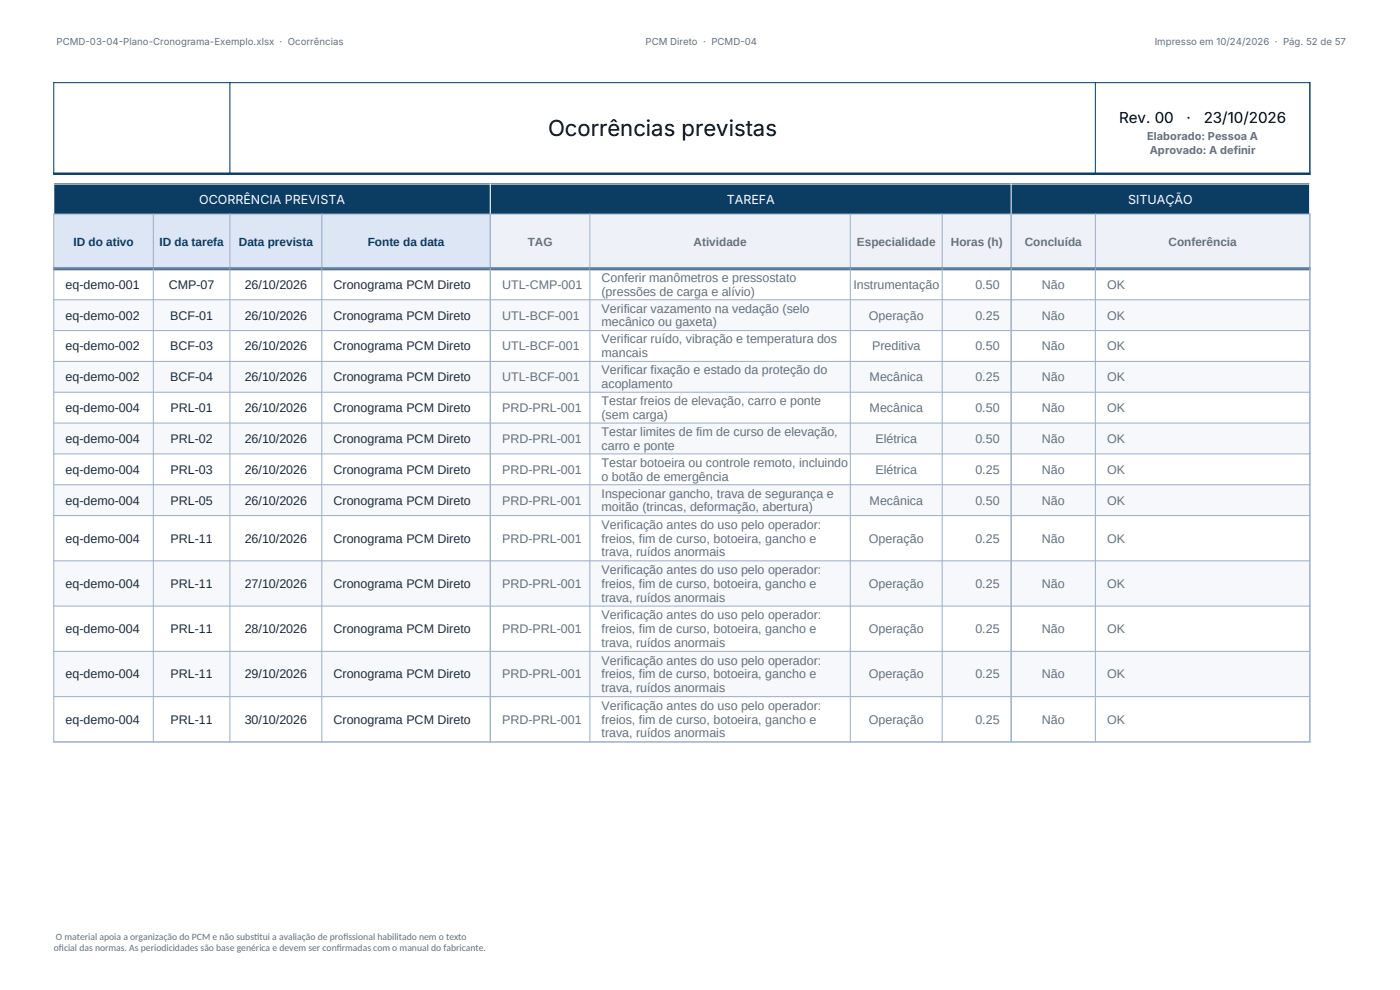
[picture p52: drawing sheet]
<svg xmlns="http://www.w3.org/2000/svg" width="297mm" height="210mm" viewBox="0 0 297 210" stroke-linecap="round" stroke-linejoin="round" font-family="sans-serif">
<defs><g id="words">
<text font-size="4.7" x="116.3" y="28.9">Ocorrências previstas</text>
<g font-size="3.2">
<text x="237.4" y="26.1">Rev. 00</text>
<text x="251.7" y="26.1">·</text>
<text x="255.4" y="26.1">23/10/2026</text>
</g>
<g font-size="2.6" fill="#fff">
<text x="42.3" y="43.2">OCORRÊNCIA PREVISTA</text>
<text x="154.2" y="43.2">TAREFA</text>
<text x="239.3" y="43.2">SITUAÇÃO</text>
</g>
<g font-size="2.6" fill="#64717d">
<text x="127.6" y="59.8">Conferir manômetros e pressostato</text>
<text x="106.5" y="61.2">UTL-CMP-001</text>
<text x="127.6" y="62.7">(pressões de carga e alívio)</text>
<text x="181" y="61.2">Instrumentação</text>
<text x="206.9" y="61.2">0.50</text>
<text x="221" y="61.2">Não</text>
<text x="234.9" y="61.2">OK</text>
<text x="106.5" y="67.8">UTL-BCF-001</text>
<text x="127.6" y="66.3">Verificar vazamento na vedação (selo</text>
<text x="127.6" y="69.2">mecânico ou gaxeta)</text>
<text x="184.3" y="67.8">Operação</text>
<text x="206.9" y="67.8">0.25</text>
<text x="221" y="67.8">Não</text>
<text x="234.9" y="67.8">OK</text>
<text x="106.5" y="74.3">UTL-BCF-001</text>
<text x="127.6" y="72.8">Verificar ruído, vibração e temperatura dos</text>
<text x="127.6" y="75.8">mancais</text>
<text x="185" y="74.3">Preditiva</text>
<text x="206.9" y="74.3">0.50</text>
<text x="221" y="74.3">Não</text>
<text x="234.9" y="74.3">OK</text>
<text x="106.5" y="80.9">UTL-BCF-001</text>
<text x="127.6" y="79.4">Verificar fixação e estado da proteção do</text>
<text x="127.6" y="82.3">acoplamento</text>
<text x="184.5" y="80.9">Mecânica</text>
<text x="206.9" y="80.9">0.25</text>
<text x="221" y="80.9">Não</text>
<text x="234.9" y="80.9">OK</text>
<text x="106.5" y="87.4">PRD-PRL-001</text>
<text x="127.6" y="85.9">Testar freios de elevação, carro e ponte</text>
<text x="127.6" y="88.9">(sem carga)</text>
<text x="184.5" y="87.4">Mecânica</text>
<text x="206.9" y="87.4">0.50</text>
<text x="221" y="87.4">Não</text>
<text x="234.9" y="87.4">OK</text>
<text x="106.5" y="93.9">PRD-PRL-001</text>
<text x="127.6" y="92.5">Testar limites de fim de curso de elevação,</text>
<text x="127.6" y="95.4">carro e ponte</text>
<text x="185.7" y="93.9">Elétrica</text>
<text x="206.9" y="93.9">0.50</text>
<text x="221" y="93.9">Não</text>
<text x="234.9" y="93.9">OK</text>
<text x="106.5" y="100.5">PRD-PRL-001</text>
<text x="127.6" y="99">Testar botoeira ou controle remoto, incluindo</text>
<text x="127.6" y="101.9">o botão de emergência</text>
<text x="185.7" y="100.5">Elétrica</text>
<text x="206.9" y="100.5">0.25</text>
<text x="221" y="100.5">Não</text>
<text x="234.9" y="100.5">OK</text>
<text x="106.5" y="107">PRD-PRL-001</text>
<text x="127.6" y="105.6">Inspecionar gancho, trava de segurança e</text>
<text x="184.5" y="107">Mecânica</text>
<text x="206.9" y="107">0.50</text>
<text x="221" y="107">Não</text>
<text x="234.9" y="107">OK</text>
<text x="127.6" y="108.5">moitão (trincas, deformação, abertura)</text>
<text x="127.6" y="112.2">Verificação antes do uso pelo operador:</text>
<text x="106.5" y="115.1">PRD-PRL-001</text>
<text x="127.6" y="115.1">freios, fim de curso, botoeira, gancho e</text>
<text x="127.6" y="118">trava, ruídos anormais</text>
<text x="184.3" y="115.1">Operação</text>
<text x="206.9" y="115.1">0.25</text>
<text x="221" y="115.1">Não</text>
<text x="234.9" y="115.1">OK</text>
<text x="106.5" y="124.7">PRD-PRL-001</text>
<text x="127.6" y="121.8">Verificação antes do uso pelo operador:</text>
<text x="127.6" y="124.7">freios, fim de curso, botoeira, gancho e</text>
<text x="184.3" y="124.7">Operação</text>
<text x="206.9" y="124.7">0.25</text>
<text x="221" y="124.7">Não</text>
<text x="234.9" y="124.7">OK</text>
<text x="127.6" y="127.6">trava, ruídos anormais</text>
<text x="127.6" y="131.4">Verificação antes do uso pelo operador:</text>
<text x="106.5" y="134.3">PRD-PRL-001</text>
<text x="127.6" y="134.3">freios, fim de curso, botoeira, gancho e</text>
<text x="127.6" y="137.2">trava, ruídos anormais</text>
<text x="184.3" y="134.3">Operação</text>
<text x="206.9" y="134.3">0.25</text>
<text x="221" y="134.3">Não</text>
<text x="234.9" y="134.3">OK</text>
<text x="106.5" y="143.9">PRD-PRL-001</text>
<text x="127.6" y="141">Verificação antes do uso pelo operador:</text>
<text x="127.6" y="143.9">freios, fim de curso, botoeira, gancho e</text>
<text x="184.3" y="143.9">Operação</text>
<text x="206.9" y="143.9">0.25</text>
<text x="221" y="143.9">Não</text>
<text x="234.9" y="143.9">OK</text>
<text x="127.6" y="146.8">trava, ruídos anormais</text>
<text x="106.5" y="153.5">PRD-PRL-001</text>
<text x="127.6" y="150.6">Verificação antes do uso pelo operador:</text>
<text x="127.6" y="153.5">freios, fim de curso, botoeira, gancho e</text>
<text x="184.3" y="153.5">Operação</text>
<text x="206.9" y="153.5">0.25</text>
<text x="221" y="153.5">Não</text>
<text x="234.9" y="153.5">OK</text>
<text x="127.6" y="156.4">trava, ruídos anormais</text>
</g>
<g font-size="2.6" fill="#1f2937">
<text x="13.9" y="61.2">eq-demo-001</text>
<text x="35.8" y="61.2">CMP-07</text>
<text x="51.9" y="61.2">26/10/2026</text>
<text x="70.8" y="61.2">Cronograma PCM Direto</text>
<text x="13.9" y="67.8">eq-demo-002</text>
<text x="36.1" y="67.8">BCF-01</text>
<text x="51.9" y="67.8">26/10/2026</text>
<text x="70.8" y="67.8">Cronograma PCM Direto</text>
<text x="13.9" y="74.3">eq-demo-002</text>
<text x="36.1" y="74.3">BCF-03</text>
<text x="51.9" y="74.3">26/10/2026</text>
<text x="70.8" y="74.3">Cronograma PCM Direto</text>
<text x="13.9" y="80.9">eq-demo-002</text>
<text x="36.1" y="80.9">BCF-04</text>
<text x="51.9" y="80.9">26/10/2026</text>
<text x="70.8" y="80.9">Cronograma PCM Direto</text>
<text x="13.9" y="87.4">eq-demo-004</text>
<text x="36.2" y="87.4">PRL-01</text>
<text x="51.9" y="87.4">26/10/2026</text>
<text x="70.8" y="87.4">Cronograma PCM Direto</text>
<text x="13.9" y="93.9">eq-demo-004</text>
<text x="36.2" y="93.9">PRL-02</text>
<text x="51.9" y="93.9">26/10/2026</text>
<text x="70.8" y="93.9">Cronograma PCM Direto</text>
<text x="13.9" y="100.5">eq-demo-004</text>
<text x="36.2" y="100.5">PRL-03</text>
<text x="51.9" y="100.5">26/10/2026</text>
<text x="70.8" y="100.5">Cronograma PCM Direto</text>
<text x="13.9" y="107">eq-demo-004</text>
<text x="36.2" y="107">PRL-05</text>
<text x="51.9" y="107">26/10/2026</text>
<text x="70.8" y="107">Cronograma PCM Direto</text>
<text x="13.9" y="115.1">eq-demo-004</text>
<text x="36.2" y="115.1">PRL-11</text>
<text x="51.9" y="115.1">26/10/2026</text>
<text x="70.8" y="115.1">Cronograma PCM Direto</text>
<text x="13.9" y="124.7">eq-demo-004</text>
<text x="36.2" y="124.7">PRL-11</text>
<text x="51.9" y="124.7">27/10/2026</text>
<text x="70.8" y="124.7">Cronograma PCM Direto</text>
<text x="13.9" y="134.3">eq-demo-004</text>
<text x="36.2" y="134.3">PRL-11</text>
<text x="51.9" y="134.3">28/10/2026</text>
<text x="70.8" y="134.3">Cronograma PCM Direto</text>
<text x="13.9" y="143.9">eq-demo-004</text>
<text x="36.2" y="143.9">PRL-11</text>
<text x="51.9" y="143.9">29/10/2026</text>
<text x="70.8" y="143.9">Cronograma PCM Direto</text>
<text x="13.9" y="153.5">eq-demo-004</text>
<text x="36.2" y="153.5">PRL-11</text>
<text x="51.9" y="153.5">30/10/2026</text>
<text x="70.8" y="153.5">Cronograma PCM Direto</text>
</g>
<g font-size="2.5" fill="#0b3d63">
<text x="15.6" y="52.1">ID do ativo</text>
<text x="33.8" y="52.1">ID da tarefa</text>
<text x="50.7" y="52.1">Data prevista</text>
<text x="78" y="52.1">Fonte da data</text>
</g>
<g font-size="2.5" fill="#64717d">
<text x="112" y="52.1">TAG</text>
<text x="147.1" y="52.1">Atividade</text>
<text x="181.8" y="52.1">Especialidade</text>
<text x="201.7" y="52.1">Horas (h)</text>
<text x="217.4" y="52.1">Concluída</text>
<text x="247.9" y="52.1">Conferência</text>
</g>
<g font-size="2.3" fill="#64717d">
<text x="243.4" y="29.8">Elaborado: Pessoa A</text>
<text x="243.9" y="32.6">Aprovado: A definir</text>
</g>
<g font-size="2" fill="#64717d">
<text x="12" y="9.6">PCMD-03-04-Plano-Cronograma-Exemplo.xlsx · Ocorrências</text>
<text x="136.9" y="9.6">PCM Direto · PCMD-04</text>
<text x="245" y="9.6">Impresso em 10/24/2026 · Pág. 52 de 57</text>
<text x="11.4" y="201.8">of</text>
<text x="11.9" y="199.3">O material apoia a organização do PCM e não subst</text>
<text x="12.5" y="201.8">icial das normas. As periodicidades são base genérica e devem ser conf</text>
<text x="53.9" y="199.3">itui a avaliação de prof</text>
<text x="71.4" y="201.8">irmadas com o manual do fabricante.</text>
<text x="72.8" y="199.3">issional habilitado nem o texto</text>
</g>
</g></defs>
<path d="M11.4 39h266.5v6.4h-266.5z" fill-rule="evenodd" fill="#0b3d63"/>
<path d="M11.4 45.4h92.6v11.6h-92.6z" fill-rule="evenodd" fill="#dce6f5"/>
<path d="M104 45.4h173.9v11.6h-173.9z" fill-rule="evenodd" fill="#eef2f8"/>
<path d="M11.3 17.5h266.7M11.4 17.4v19.7M48.8 17.4v19.7M232.4 17.4v19.7M277.9 17.4v19.7" fill="none" stroke="#0b3d63" stroke-width=".22"/>
<path d="M11.3 36.9h266.7M11.3 57h266.7" fill="none" stroke="#0b3d63" stroke-width=".51"/>
<path d="M11.3 39h266.7M11.4 38.9v6.6M104 38.9v6.6M214.5 38.9v6.6M277.9 38.9v6.6" fill="none" stroke="#fff" stroke-width=".22"/>
<path d="M11.3 45.4h266.7M11.4 45.3v12M32.5 45.3v12M48.8 45.3v12M68.3 45.3v12M104 45.3v12M125.1 45.3v12M180.4 45.3v12M199.9 45.3v12M214.5 45.3v12M232.4 45.3v12M277.9 45.3v12" fill="none" stroke="#9fb0c9" stroke-width=".22"/>
<g fill="#f6f8fc">
<path d="M11.4 63.6h266.5v6.5h-266.5z" fill-rule="evenodd"/>
<path d="M11.4 76.6h266.5v6.6h-266.5z" fill-rule="evenodd"/>
<path d="M11.4 89.7h266.5v6.6h-266.5z" fill-rule="evenodd"/>
<path d="M11.4 102.8h266.5v6.6h-266.5z" fill-rule="evenodd"/>
<path d="M11.4 118.9h266.5v9.7h-266.5z" fill-rule="evenodd"/>
<path d="M11.4 138.2h266.5v9.6h-266.5z" fill-rule="evenodd"/>
</g>
<g fill="none" stroke="#9fb0c9" stroke-width=".22">
<path d="M11.3 57h266.7M11.4 56.9v100.6M32.5 56.9v100.6M48.8 56.9v100.6M68.3 56.9v100.6M104 56.9v100.6M125.1 56.9v100.6M180.4 56.9v100.6M199.9 56.9v100.6M214.5 56.9v100.6M232.4 56.9v100.6M277.9 56.9v100.6"/>
<path d="M11.3 63.6h266.7M11.3 70.1h266.7M11.3 76.7h266.7M11.3 83.2h266.7M11.3 89.7h266.7M11.3 96.3h266.7M11.3 102.8h266.7M11.3 109.4h266.7M11.3 119h266.7M11.3 128.6h266.7M11.3 138.2h266.7M11.3 147.8h266.7"/>
<path d="M11.3 157.4h266.7"/>
</g>
<use href="#words"/>
</svg>
